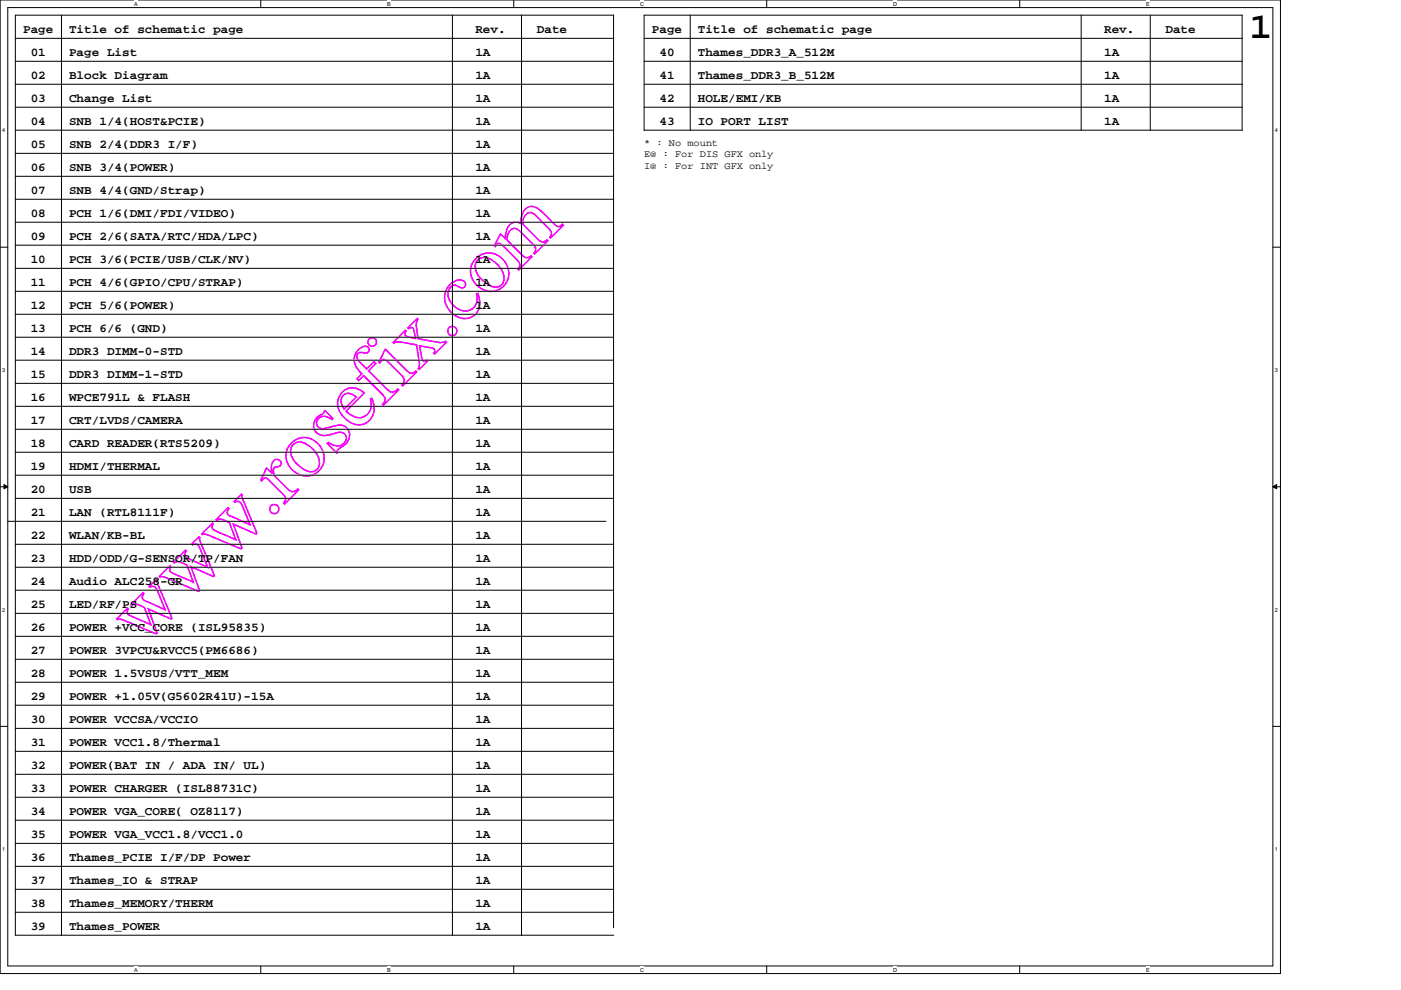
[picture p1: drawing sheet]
<svg xmlns="http://www.w3.org/2000/svg" width="297mm" height="210mm" viewBox="0 0 297 210" stroke-linecap="round" stroke-linejoin="round" font-family="sans-serif">
<defs><g id="words">
<text font-size="17.6" fill="#f0f" x="30.1" y="137.1" transform="rotate(-45 30.1 137.1)">www.rosefix.com</text>
<text font-size="7.8" x="265" y="8.1">1</text>
<g font-size="2.6">
<text x="4.9" y="7">Page</text>
<text x="6.5" y="11.9">01</text>
<text x="14.6" y="11.9">Page List</text>
<text x="14.6" y="7">Title of schematic page</text>
<text x="100.8" y="11.9">1A</text>
<text x="100.8" y="7">Rev.</text>
<text x="113.8" y="7">Date</text>
<text x="138.2" y="7">Page</text>
<text x="139.8" y="11.9">40</text>
<text x="148" y="11.9">Thames_DDR3_A_512M</text>
<text x="148" y="7">Title of schematic page</text>
<text x="234.1" y="11.9">1A</text>
<text x="234.1" y="7">Rev.</text>
<text x="247.1" y="7">Date</text>
<text x="6.5" y="16.7">02</text>
<text x="14.6" y="16.7">Block Diagram</text>
<text x="100.8" y="16.7">1A</text>
<text x="139.8" y="16.7">41</text>
<text x="148" y="16.7">Thames_DDR3_B_512M</text>
<text x="234.1" y="16.7">1A</text>
<text x="6.5" y="21.6">03</text>
<text x="14.6" y="21.6">Change List</text>
<text x="100.8" y="21.6">1A</text>
<text x="139.8" y="21.6">42</text>
<text x="148" y="21.6">HOLE/EMI/KB</text>
<text x="234.1" y="21.6">1A</text>
<text x="6.5" y="26.5">04</text>
<text x="14.6" y="26.5">SNB 1/4(HOST&amp;PCIE)</text>
<text x="100.8" y="26.5">1A</text>
<text x="139.8" y="26.5">43</text>
<text x="148" y="26.5">IO PORT LIST</text>
<text x="234.1" y="26.5">1A</text>
<text x="6.5" y="31.4">05</text>
<text x="14.6" y="31.4">SNB 2/4(DDR3 I/F)</text>
<text x="100.8" y="31.4">1A</text>
<text x="6.5" y="36.2">06</text>
<text x="6.5" y="41.1">07</text>
<text x="14.6" y="36.2">SNB 3/4(POWER)</text>
<text x="14.6" y="41.1">SNB 4/4(GND/Strap)</text>
<text x="100.8" y="36.2">1A</text>
<text x="100.8" y="41.1">1A</text>
<text x="6.5" y="46">08</text>
<text x="14.6" y="46">PCH 1/6(DMI/FDI/VIDEO)</text>
<text x="100.8" y="46">1A</text>
<text x="6.5" y="50.9">09</text>
<text x="14.6" y="50.9">PCH 2/6(SATA/RTC/HDA/LPC)</text>
<text x="100.8" y="50.9">1A</text>
<text x="6.5" y="55.8">10</text>
<text x="14.6" y="55.8">PCH 3/6(PCIE/USB/CLK/NV)</text>
<text x="100.8" y="55.8">1A</text>
<text x="6.5" y="60.6">11</text>
<text x="6.5" y="65.5">12</text>
<text x="14.6" y="60.6">PCH 4/6(GPIO/CPU/STRAP)</text>
<text x="14.6" y="65.5">PCH 5/6(POWER)</text>
<text x="100.8" y="60.6">1A</text>
<text x="100.8" y="65.5">1A</text>
<text x="6.5" y="70.4">13</text>
<text x="14.6" y="70.4">PCH 6/6 (GND)</text>
<text x="100.8" y="70.4">1A</text>
<text x="6.5" y="75.3">14</text>
<text x="14.6" y="75.3">DDR3 DIMM-0-STD</text>
<text x="100.8" y="75.3">1A</text>
<text x="6.5" y="80.1">15</text>
<text x="14.6" y="80.1">DDR3 DIMM-1-STD</text>
<text x="100.8" y="80.1">1A</text>
<text x="6.5" y="85">16</text>
<text x="6.5" y="89.9">17</text>
<text x="14.6" y="89.9">CRT/LVDS/CAMERA</text>
<text x="14.6" y="85">WPCE791L &amp; FLASH</text>
<text x="100.8" y="85">1A</text>
<text x="100.8" y="89.9">1A</text>
<text x="6.5" y="94.7">18</text>
<text x="14.6" y="94.7">CARD READER(RTS5209)</text>
<text x="100.8" y="94.7">1A</text>
<text x="6.5" y="99.7">19</text>
<text x="14.6" y="99.7">HDMI/THERMAL</text>
<text x="100.8" y="99.7">1A</text>
<text x="6.5" y="104.5">20</text>
<text x="14.6" y="104.5">USB</text>
<text x="100.8" y="104.5">1A</text>
<text x="6.5" y="109.4">21</text>
<text x="14.6" y="109.4">LAN (RTL8111F)</text>
<text x="100.8" y="109.4">1A</text>
<text x="6.5" y="114.3">22</text>
<text x="6.5" y="119.1">23</text>
<text x="14.6" y="114.3">WLAN/KB-BL</text>
<text x="14.6" y="119.1">HDD/ODD/G-SENSOR/TP/FAN</text>
<text x="100.8" y="119.1">1A</text>
<text x="100.8" y="114.3">1A</text>
<text x="6.5" y="124">24</text>
<text x="14.6" y="124">Audio ALC258-GR</text>
<text x="100.8" y="124">1A</text>
<text x="6.5" y="128.9">25</text>
<text x="14.6" y="128.9">LED/RF/PS</text>
<text x="100.8" y="128.9">1A</text>
<text x="6.5" y="133.8">26</text>
<text x="14.6" y="133.8">POWER +VCC_CORE (ISL95835)</text>
<text x="100.8" y="133.8">1A</text>
<text x="6.5" y="138.6">27</text>
<text x="6.5" y="143.5">28</text>
<text x="14.6" y="138.6">POWER 3VPCU&amp;RVCC5(PM6686)</text>
<text x="14.6" y="143.5">POWER 1.5VSUS/VTT_MEM</text>
<text x="100.8" y="143.5">1A</text>
<text x="100.8" y="138.6">1A</text>
<text x="6.5" y="148.4">29</text>
<text x="14.6" y="148.4">POWER +1.05V(G5602R41U)-15A</text>
<text x="100.8" y="148.4">1A</text>
<text x="6.5" y="153.3">30</text>
<text x="14.6" y="153.3">POWER VCCSA/VCCIO</text>
<text x="100.8" y="153.3">1A</text>
<text x="6.5" y="158.2">31</text>
<text x="14.6" y="158.2">POWER VCC1.8/Thermal</text>
<text x="100.8" y="158.2">1A</text>
<text x="6.5" y="163">32</text>
<text x="6.5" y="167.9">33</text>
<text x="14.6" y="167.9">POWER CHARGER (ISL88731C)</text>
<text x="14.6" y="163">POWER(BAT IN / ADA IN/ UL)</text>
<text x="100.8" y="163">1A</text>
<text x="100.8" y="167.9">1A</text>
<text x="6.5" y="172.8">34</text>
<text x="14.6" y="172.8">POWER VGA_CORE( OZ8117)</text>
<text x="100.8" y="172.8">1A</text>
<text x="6.5" y="177.7">35</text>
<text x="14.6" y="177.7">POWER VGA_VCC1.8/VCC1.0</text>
<text x="100.8" y="177.7">1A</text>
<text x="6.5" y="182.5">36</text>
<text x="14.6" y="182.5">Thames_PCIE I/F/DP Power</text>
<text x="100.8" y="182.5">1A</text>
<text x="6.5" y="187.4">37</text>
<text x="14.6" y="187.4">Thames_IO &amp; STRAP</text>
<text x="100.8" y="187.4">1A</text>
<text x="6.5" y="192.3">38</text>
<text x="6.5" y="197.2">39</text>
<text x="14.6" y="192.3">Thames_MEMORY/THERM</text>
<text x="14.6" y="197.2">Thames_POWER</text>
<text x="100.8" y="192.3">1A</text>
<text x="100.8" y="197.2">1A</text>
</g>
<g font-size="2.1">
<text x="136.6" y="30.9">* : No mount</text>
<text x="136.6" y="33.4">E@ : For DIS GFX only</text>
<text x="136.6" y="35.8">I@ : For INT GFX only</text>
</g>
<g font-size="1.2">
<text x="28.4" y="1.2">A</text>
<text x="82.1" y="1.2">B</text>
<text x="135.7" y="1.2">C</text>
<text x="189.4" y="1.2">D</text>
<text x="243" y="1.2">E</text>
<text x=".5" y="28.1">4</text>
<text x="270.3" y="28.1">4</text>
<text x=".5" y="78.9">3</text>
<text x="270.3" y="78.9">3</text>
<text x=".5" y="129.7">2</text>
<text x="270.3" y="129.7">2</text>
<text x=".5" y="180.5">1</text>
<text x="270.3" y="180.5">1</text>
<text x="28.4" y="206">A</text>
<text x="82.1" y="206">B</text>
<text x="135.7" y="206">C</text>
<text x="189.4" y="206">D</text>
<text x="243" y="206">E</text>
</g>
</g></defs>
<path d="M0 0h271.5v206.4h-271.5zM1.6 1.6h268.3v203.2h-268.3z" fill="none" stroke="#000" stroke-width=".21"/>
<g fill="#fff">
<path d="M28.4 .2h.8v1.3h-.8z"/>
<path d="M28.4 205h.8v1.3h-.8z"/>
</g>
<path d="M55.3 0v1.6M55.3 204.8v1.6" fill="none" stroke="#000" stroke-width=".21"/>
<g fill="#fff">
<path d="M82.1 .2h.7v1.3h-.7z"/>
<path d="M82.1 205h.7v1.3h-.7z"/>
</g>
<path d="M108.9 0v1.6M108.9 204.8v1.6" fill="none" stroke="#000" stroke-width=".21"/>
<g fill="#fff">
<path d="M135.7 .2h.8v1.3h-.8z"/>
<path d="M135.7 205h.8v1.3h-.8z"/>
</g>
<path d="M162.6 0v1.6M162.6 204.8v1.6" fill="none" stroke="#000" stroke-width=".21"/>
<g fill="#fff">
<path d="M189.4 .2h.8v1.3h-.8z"/>
<path d="M189.4 205h.8v1.3h-.8z"/>
</g>
<path d="M216.2 0v1.6M216.2 204.8v1.6" fill="none" stroke="#000" stroke-width=".21"/>
<g fill="#fff">
<path d="M243 .2h.7v1.3h-.7z"/>
<path d="M243 205h.7v1.3h-.7z"/>
<path d="M.5 27h.6v1.3h-.6z"/>
<path d="M270.3 27h.6v1.3h-.6z"/>
<path d="M.5 77.8h.6v1.3h-.6z"/>
<path d="M270.3 77.8h.6v1.3h-.6z"/>
</g>
<path d="M0 52.4h1.6M269.9 52.4h1.6" fill="none" stroke="#000" stroke-width=".21"/>
<g fill="#fff">
<path d="M.5 128.6h.6v1.3h-.6z"/>
<path d="M270.3 128.6h.6v1.3h-.6z"/>
</g>
<path d="M0 103.2h1.6M.8 102.7l.8 .5-.8 .4zM269.9 103.2l.8-.5v.9zM269.9 103.2h1.6" fill="none" stroke="#000" stroke-width=".21"/>
<path d="M.8 102.7l.8 .5-.8 .4zM269.9 103.2l.8-.5v.9z" fill="#000"/>
<g fill="#fff">
<path d="M.5 179.4h.6v1.3h-.6z"/>
<path d="M270.3 179.4h.6v1.3h-.6z"/>
</g>
<g fill="none" stroke="#000" stroke-width=".21">
<path d="M3.3 8.1h126.8M3.3 13h126.8M3.3 17.9h126.8M13 3.2v195.1M95.9 3.2v195.1M110.6 3.2v195.1M130.1 3.2v193.5M130.1 3.2h-126.8v195.1M136.6 8.1h126.8M136.6 13h126.8M136.6 17.9h126.8M146.3 3.2v24.4"/>
<path d="M229.2 3.2v24.4M243.9 3.2v24.4M263.4 3.2v24.4M263.4 3.2h-126.8v24.4M3.3 22.7h126.8M3.3 27.6h126.8M3.3 32.5h126.8M3.3 37.4h126.8M136.6 22.7h126.8M136.6 27.6h126.8M3.3 42.2h126.8M3.3 47.1h126.8"/>
<path d="M3.3 52h126.8M3.3 56.9h126.8M3.3 61.8h126.8M3.3 66.6h126.8M3.3 71.5h126.8M3.3 76.4h126.8M3.3 81.3h126.8M3.3 86.1h126.8M3.3 91h126.8M3.3 95.9h126.8M1.6 110.5h126.9M3.3 100.8h126.8"/>
<path d="M3.3 105.7h126.8M3.3 115.4h126.8M3.3 120.3h126.8M3.3 125.1h126.8M3.3 130h126.8M3.3 134.9h126.8M3.3 139.8h126.8M0 154h1.6M3.3 144.7h126.8M3.3 159.3h126.8M3.3 149.5h126.8M3.3 154.4h126.8"/>
<path d="M269.9 154h1.6M3.3 169h126.8M3.3 164.2h126.8M3.3 173.9h126.8M3.3 178.8h126.8M3.3 183.7h126.8M3.3 188.6h126.8M3.3 193.4h126.8M3.3 198.3h126.8"/>
</g>
<use href="#words"/>
</svg>
